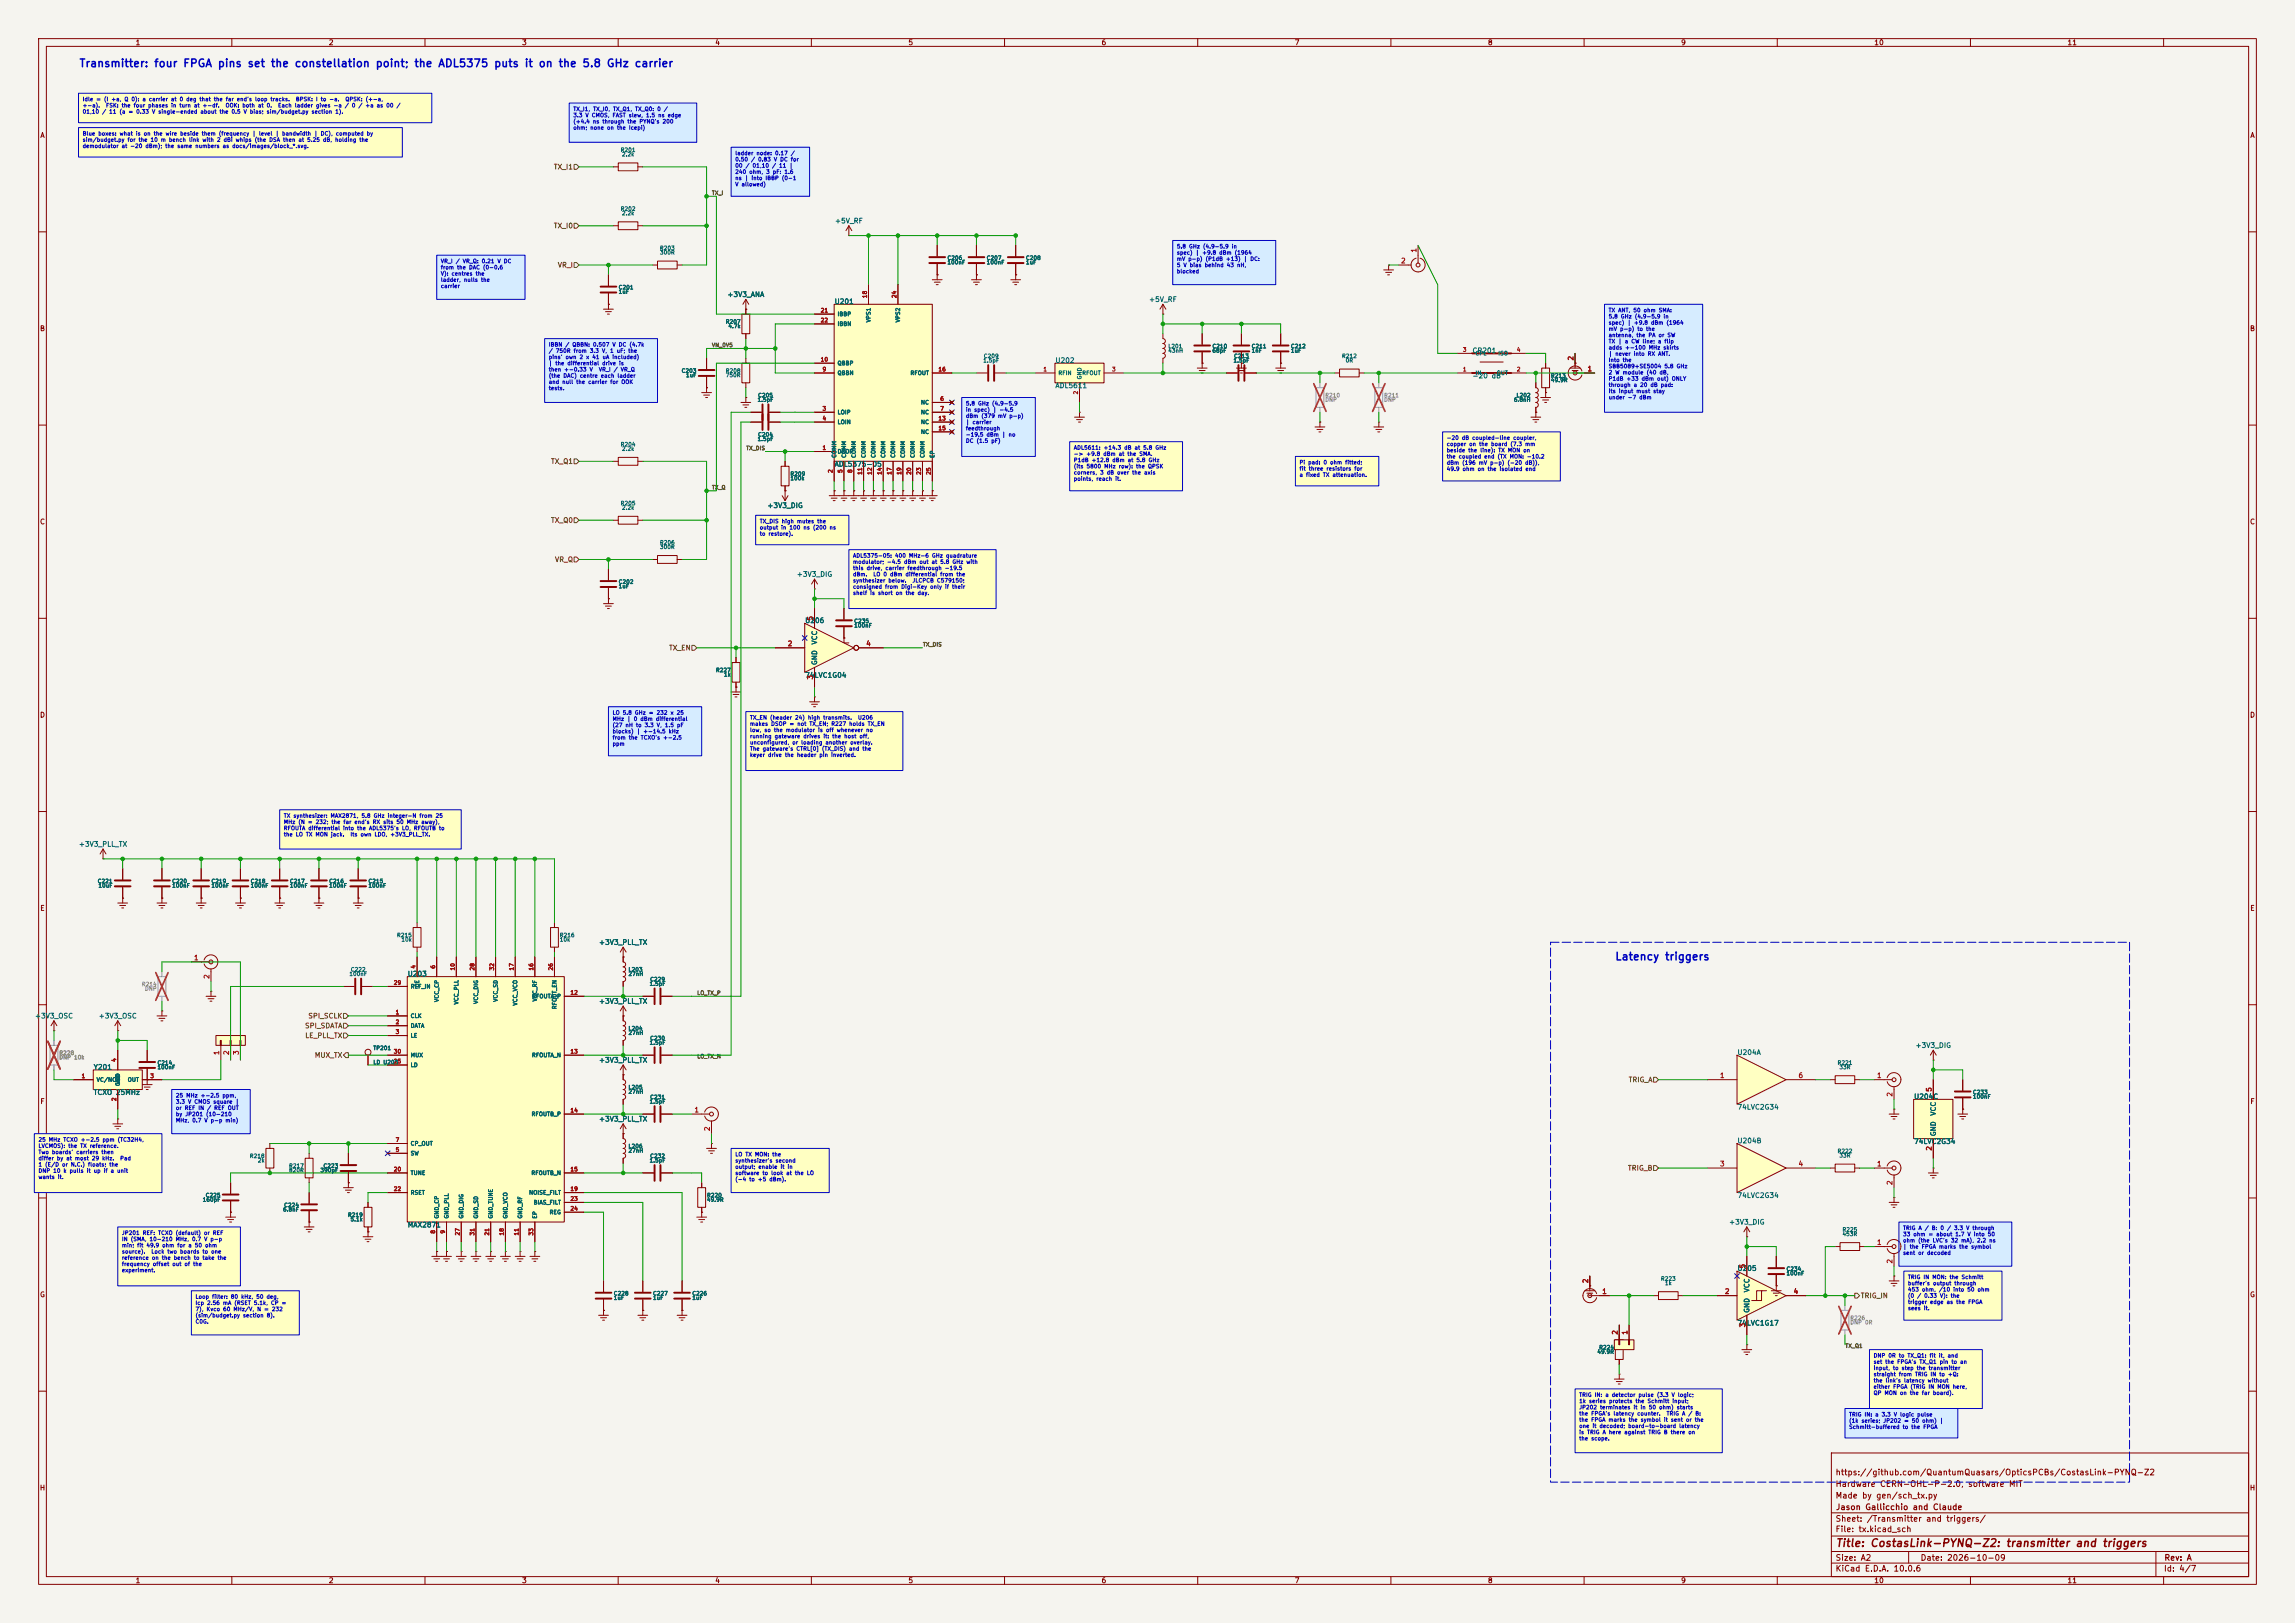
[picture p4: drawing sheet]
<svg xmlns="http://www.w3.org/2000/svg" width="594mm" height="420mm" viewBox="0 0 594 420" stroke-linecap="round" stroke-linejoin="round" font-family="sans-serif">
<defs><g id="words">
<g font-size="2" fill="#0000c2">
<text x="20.4" y="17.9">Transmitter: four FPGA pins set the constellation point; the ADL5375 puts it on the 5.8 GHz carrier</text>
<text x="417.9" y="249">Latency triggers</text>
</g>
<text font-size="2" fill="#840000" x="475" y="400.8">Title: CostasLink-PYNQ-Z2: transmitter and triggers</text>
<g font-size="1.5" fill="#840000">
<text x="475" y="382.1">https://github.com/QuantumQuasars/OpticsPCBs/CostasLink-PYNQ-Z2</text>
<text x="475" y="388.1">Made by gen/sch_tx.py</text>
<text x="475" y="385.1">Hardware CERN-OHL-P-2.0, software MIT</text>
<text x="475" y="394.1">Sheet: /Transmitter and triggers/</text>
<text x="475.1" y="391.1">Jason Gallicchio and Claude</text>
<text x="475" y="396.8">File: tx.kicad_sch</text>
<text x="475" y="407">KiCad E.D.A. 10.0.6</text>
<text x="475" y="404.2">Size: A2</text>
<text x="497" y="404.2">Date: 2026-10-09</text>
<text x="560" y="407">Id: 4/7</text>
<text x="560.1" y="404.2">Rev: A</text>
</g>
<g font-size="1.3" fill="#840000">
<text x="35" y="12">1</text>
<text x="85" y="12">2</text>
<text x="135" y="12">3</text>
<text x="185" y="12">4</text>
<text x="235" y="12">5</text>
<text x="285" y="12">6</text>
<text x="335" y="12">7</text>
<text x="385" y="12">8</text>
<text x="435" y="12">9</text>
<text x="485" y="12">10</text>
<text x="535" y="12">11</text>
<text x="10.3" y="36">A</text>
<text x="582.3" y="36">A</text>
<text x="10.2" y="86">B</text>
<text x="582.2" y="86">B</text>
<text x="10.2" y="136">C</text>
<text x="582.2" y="136">C</text>
<text x="10.2" y="186">D</text>
<text x="582.2" y="186">D</text>
<text x="10.3" y="236">E</text>
<text x="582.3" y="236">E</text>
<text x="10.3" y="286">F</text>
<text x="582.3" y="286">F</text>
<text x="10.2" y="336">G</text>
<text x="582.2" y="336">G</text>
<text x="10.2" y="386">H</text>
<text x="582.2" y="386">H</text>
<text x="35" y="410">1</text>
<text x="85" y="410">2</text>
<text x="135" y="410">3</text>
<text x="185" y="410">4</text>
<text x="235" y="410">5</text>
<text x="285" y="410">6</text>
<text x="335" y="410">7</text>
<text x="385" y="410">8</text>
<text x="435" y="410">9</text>
<text x="485" y="410">10</text>
<text x="535" y="410">11</text>
</g>
<g font-size="1.3" fill="#725600">
<text x="143.2" y="44.1">TX_I1</text>
<text x="143.2" y="59.4">TX_I0</text>
<text x="144.2" y="69.5">VR_I</text>
<text x="142.5" y="120.3">TX_Q1</text>
<text x="142.5" y="135.6">TX_Q0</text>
<text x="143.5" y="145.7">VR_Q</text>
<text x="173" y="168.6">TX_EN</text>
<text x="79.7" y="263.9">SPI_SCLK</text>
<text x="78.8" y="266.4">SPI_SDATA</text>
<text x="78.9" y="268.9">LE_PLL_TX</text>
<text x="81.3" y="274">MUX_TX</text>
<text x="421.4" y="280.4">TRIG_A</text>
<text x="421.2" y="303.2">TRIG_B</text>
<text x="481.5" y="336.2">TRIG_IN</text>
</g>
<g font-size="1.3" fill="#006464">
<text x="216" y="58.1">+5V_RF</text>
<text x="188.1" y="77.2">+3V3_ANA</text>
<text x="215.9" y="79">U201</text>
<text x="297.3" y="78.4">+5V_RF</text>
<text x="273" y="94.2">U202</text>
<text x="381" y="91.7">CP201</text>
<text x="273" y="100.7">ADL5611</text>
<text x="381" y="98.2">-20 dB</text>
<text x="215.9" y="121.1">ADL5375-05</text>
<text x="198.5" y="131.8">+3V3_DIG</text>
<text x="206.1" y="149.6">+3V3_DIG</text>
<text x="208.3" y="161.5">U206</text>
<text x="211.8" y="166.9" transform="rotate(-90 211.8 166.9)">VCC</text>
<text x="211.8" y="172.2" transform="rotate(-90 211.8 172.2)">GND</text>
<text x="208.3" y="175.7">74LVC1G04</text>
<text x="20.3" y="219.4">+3V3_PLL_TX</text>
<text x="154.9" y="244.8">+3V3_PLL_TX</text>
<text x="105.4" y="253">U203</text>
<text x="8.9" y="263.9">+3V3_OSC</text>
<text x="25.4" y="263.9">+3V3_OSC</text>
<text x="154.9" y="260">+3V3_PLL_TX</text>
<text x="154.9" y="275.3">+3V3_PLL_TX</text>
<text x="449.6" y="273.3">U204A</text>
<text x="495.7" y="271.5">+3V3_DIG</text>
<text x="24.1" y="277.1">Y201</text>
<text x="24.1" y="283.6">TCXO 25MHz</text>
<text x="449.6" y="287.4">74LVC2G34</text>
<text x="495.3" y="284.7">U204C</text>
<text x="154.9" y="290.5">+3V3_PLL_TX</text>
<text x="501.3" y="288.8" transform="rotate(-90 501.3 288.8)">VCC</text>
<text x="449.6" y="296.1">U204B</text>
<text x="495.3" y="296.3">74LVC2G34</text>
<text x="501.3" y="294.2" transform="rotate(-90 501.3 294.2)">GND</text>
<text x="449.6" y="310.3">74LVC2G34</text>
<text x="105.4" y="317.9">MAX2871</text>
<text x="447.4" y="317.2">+3V3_DIG</text>
<text x="449.6" y="329.2">U205</text>
<text x="453.1" y="334.6" transform="rotate(-90 453.1 334.6)">VCC</text>
<text x="453.1" y="339.9" transform="rotate(-90 453.1 339.9)">GND</text>
<text x="449.6" y="343.3">74LVC1G17</text>
</g>
<g font-size="1.3" fill="#a90000">
<text x="366.9" y="65.5" transform="rotate(-90 366.9 65.5)">1</text>
<text x="362.5" y="68.4">2</text>
<text x="407.5" y="93.4" transform="rotate(-90 407.5 93.4)">2</text>
<text x="410.7" y="96.4">1</text>
<text x="210.7" y="160.8" transform="rotate(-90 210.7 160.8)">5</text>
<text x="203.7" y="167.5">2</text>
<text x="224.1" y="167.5">4</text>
<text x="210.7" y="176" transform="rotate(-90 210.7 176)">3</text>
<text x="50.1" y="248.8">1</text>
<text x="54.5" y="253.5" transform="rotate(-90 54.5 253.5)">2</text>
<text x="57" y="273.1" transform="rotate(-90 57 273.1)">1</text>
<text x="59.6" y="273.1" transform="rotate(-90 59.6 273.1)">2</text>
<text x="62.1" y="273.1" transform="rotate(-90 62.1 273.1)">3</text>
<text x="445" y="279.3">1</text>
<text x="465.4" y="279.3">6</text>
<text x="485.7" y="279.3">1</text>
<text x="490.1" y="283.9" transform="rotate(-90 490.1 283.9)">2</text>
<text x="500.2" y="282.7" transform="rotate(-90 500.2 282.7)">5</text>
<text x="179.6" y="288.2">1</text>
<text x="184" y="292.8" transform="rotate(-90 184 292.8)">2</text>
<text x="500.2" y="297.9" transform="rotate(-90 500.2 297.9)">2</text>
<text x="445" y="302.1">3</text>
<text x="465.4" y="302.1">4</text>
<text x="485.7" y="302.1">1</text>
<text x="490.1" y="306.8" transform="rotate(-90 490.1 306.8)">2</text>
<text x="485.7" y="322.4">1</text>
<text x="452" y="328.4" transform="rotate(-90 452 328.4)">5</text>
<text x="490.1" y="327.1" transform="rotate(-90 490.1 327.1)">2</text>
<text x="411.3" y="332.2" transform="rotate(-90 411.3 332.2)">2</text>
<text x="414.6" y="335.1">1</text>
<text x="446.3" y="335.1">2</text>
<text x="464.1" y="335.1">4</text>
<text x="419" y="345.5" transform="rotate(-90 419 345.5)">2</text>
<text x="421.5" y="345.5" transform="rotate(-90 421.5 345.5)">1</text>
<text x="452" y="343.6" transform="rotate(-90 452 343.6)">3</text>
</g>
<g font-size="1" fill="#0000c2">
<text x="21.3" y="26.4">Idle = (I +a, Q 0): a carrier at 0 deg that the far end's loop tracks.</text>
<text x="21.3" y="28">+-a).</text>
<text x="21.3" y="29.6">01,10 / 11 (a = 0.33 V single-ended about the 0.5 V bias; sim/budget.py section 1).</text>
<text x="27.3" y="28">FSK: the four phases in turn at +-df.</text>
<text x="58.3" y="28">OOK: both at 0.</text>
<text x="71.8" y="28">Each ladder gives -a / 0 / +a as 00 /</text>
<text x="76.5" y="26.4">BPSK: I to -a.</text>
<text x="89.3" y="26.4">QPSK: (+-a,</text>
<text x="148.3" y="29">TX_I1, TX_I0, TX_Q1, TX_Q0: 0 /</text>
<text x="21.3" y="35.3">Blue boxes: what is on the wire beside them (frequency | level | bandwidth | DC), computed by</text>
<text x="148.3" y="30.6">3.3 V CMOS, FAST slew, 1.5 ns edge</text>
<text x="148.3" y="32.2">(+4.4 ns through the PYNQ's 200</text>
<text x="148.3" y="33.8">ohm; none on the Icepi)</text>
<text x="21.3" y="36.9">sim/budget.py for the 10 m bench link with 2 dBi whips (the DSA then at 5.25 dB, holding the</text>
<text x="21.3" y="38.5">demodulator at -20 dBm); the same numbers as docs/images/block_*.svg.</text>
<text x="190.2" y="40.4">ladder node: 0.17 /</text>
<text x="190.2" y="42">0.50 / 0.83 V DC for</text>
<text x="190.2" y="43.6">00 / 01,10 / 11 |</text>
<text x="190.2" y="45.2">240 ohm, 3 pF: 1.6</text>
<text x="190.2" y="46.8">ns | into IBBP (0-1</text>
<text x="190.2" y="48.4">V allowed)</text>
<text x="304.5" y="64.5">5.8 GHz (4.9-5.9 in</text>
<text x="114" y="68.3">VR_I / VR_Q: 0.21 V DC</text>
<text x="114" y="69.9">from the DAC (0-0.6</text>
<text x="114" y="71.6">V): centres the</text>
<text x="304.5" y="66.1">spec) | +9.8 dBm (1964</text>
<text x="304.5" y="67.7">mV p-p) (P1dB +13) | DC:</text>
<text x="304.5" y="69.4">5 V bias behind 43 nH,</text>
<text x="304.5" y="71">blocked</text>
<text x="114" y="73.2">ladder, nulls the</text>
<text x="114" y="74.8">carrier</text>
<text x="416.2" y="81">TX ANT, 50 ohm SMA:</text>
<text x="416.2" y="82.6">5.8 GHz (4.9-5.9 in</text>
<text x="141.9" y="89.9">IBBN / QBBN: 0.507 V DC (4.7k</text>
<text x="416.2" y="84.3">spec) | +9.8 dBm (1964</text>
<text x="416.2" y="85.9">mV p-p) to the</text>
<text x="416.2" y="87.5">antenna, the PA or SW</text>
<text x="416.2" y="89.1">TX | a CW line; a flip</text>
<text x="141.9" y="91.5">/ 750R from 3.3 V, 1 uF; the</text>
<text x="141.9" y="93.1">pins' own 2 x 41 uA included)</text>
<text x="141.9" y="94.8">| the differential drive is</text>
<text x="416.2" y="90.7">adds +-100 MHz skirts</text>
<text x="416.2" y="92.3">| never into RX ANT.</text>
<text x="416.2" y="93.9">Into the</text>
<text x="416.2" y="95.5">SBB5089+SE5004 5.8 GHz</text>
<text x="141.9" y="96.4">then +-0.33 V</text>
<text x="141.9" y="98">(the DAC) centre each ladder</text>
<text x="141.9" y="99.6">and null the carrier for OOK</text>
<text x="141.9" y="101.2">tests.</text>
<text x="154.9" y="96.4">VR_I / VR_Q</text>
<text x="416.2" y="97.1">2 W module (40 dB,</text>
<text x="416.2" y="98.7">P1dB +33 dBm out) ONLY</text>
<text x="416.2" y="100.4">through a 20 dB pad:</text>
<text x="416.2" y="102">its input must stay</text>
<text x="249.9" y="105.2">5.8 GHz (4.9-5.9</text>
<text x="249.9" y="106.8">in spec) | -4.5</text>
<text x="416.2" y="103.6">under -7 dBm</text>
<text x="249.9" y="108.4">dBm (379 mV p-p)</text>
<text x="249.9" y="110">| carrier</text>
<text x="249.9" y="111.6">feedthrough</text>
<text x="249.9" y="113.2">-19.5 dBm | no</text>
<text x="249.9" y="114.8">DC (1.5 pF)</text>
<text x="277.8" y="116.6">ADL5611: +14.3 dB at 5.8 GHz</text>
<text x="277.8" y="118.2">-&gt; +9.8 dBm at the SMA.</text>
<text x="277.8" y="119.8">P1dB +12.8 dBm at 5.8 GHz</text>
<text x="374.3" y="114.1">-20 dB coupled-line coupler,</text>
<text x="374.3" y="115.7">copper on the board (7.3 mm</text>
<text x="374.3" y="117.3">beside the line): TX MON on</text>
<text x="374.3" y="118.9">the coupled end (TX MON: -10.2</text>
<text x="277.8" y="121.4">(its 5800 MHz row): the QPSK</text>
<text x="277.8" y="123">corners, 3 dB over the axis</text>
<text x="277.8" y="124.6">points, reach it.</text>
<text x="336.2" y="120.4">Pi pad: 0 ohm fitted;</text>
<text x="336.2" y="122">fit three resistors for</text>
<text x="336.2" y="123.6">a fixed TX attenuation.</text>
<text x="374.3" y="120.5">dBm (196 mV p-p) (-20 dB)),</text>
<text x="374.3" y="122.1">49.9 ohm on the isolated end</text>
<text x="196.5" y="135.6">TX_DIS high mutes the</text>
<text x="196.5" y="137.3">output in 100 ns (200 ns</text>
<text x="196.5" y="138.9">to restore).</text>
<text x="220.7" y="144.5">ADL5375-05: 400 MHz-6 GHz quadrature</text>
<text x="220.7" y="146.1">modulator; -4.5 dBm out at 5.8 GHz with</text>
<text x="220.7" y="147.8">this drive, carrier feedthrough -19.5</text>
<text x="220.7" y="149.4">dBm.</text>
<text x="225.9" y="149.4">LO 0 dBm differential from the</text>
<text x="220.7" y="151">synthesizer below.</text>
<text x="220.7" y="152.6">consigned from Digi-Key only if their</text>
<text x="220.7" y="154.2">shelf is short on the day.</text>
<text x="236" y="151">JLCPCB C579150;</text>
<text x="158.4" y="185.2">LO 5.8 GHz = 232 x 25</text>
<text x="158.4" y="186.8">MHz | 0 dBm differential</text>
<text x="158.4" y="188.4">(27 nH to 3.3 V, 1.5 pF</text>
<text x="158.4" y="190">blocks) | +-14.5 kHz</text>
<text x="158.4" y="191.6">from the TCXO's +-2.5</text>
<text x="194" y="186.4">TX_EN (header 24) high transmits.</text>
<text x="194" y="188.1">makes DSOP = not TX_EN; R227 holds TX_EN</text>
<text x="194" y="189.7">low, so the modulator is off whenever no</text>
<text x="194" y="191.3">running gateware drives it: the host off,</text>
<text x="221.9" y="186.4">U206</text>
<text x="158.4" y="193.2">ppm</text>
<text x="194" y="192.9">unconfigured, or loading another overlay.</text>
<text x="194" y="194.5">The gateware's CTRL[0] (TX_DIS) and the</text>
<text x="194" y="196.1">keyer drive the header pin inverted.</text>
<text x="73.3" y="211.8">TX synthesizer: MAX2871, 5.8 GHz integer-N from 25</text>
<text x="73.3" y="213.5">MHz (N = 232; the far end's RX sits 50 MHz away),</text>
<text x="73.3" y="215.1">RFOUTA differential into the ADL5375's LO, RFOUTB to</text>
<text x="73.3" y="216.7">the LO TX MON jack.</text>
<text x="90.6" y="216.7">Its own LDO, +3V3_PLL_TX.</text>
<text x="45.4" y="284.2">25 MHz +-2.5 ppm,</text>
<text x="45.4" y="285.8">3.3 V CMOS square |</text>
<text x="45.4" y="287.5">or REF IN / REF OUT</text>
<text x="45.4" y="289.1">by JP201 (10-210</text>
<text x="45.4" y="290.7">MHz, 0.7 V p-p min)</text>
<text x="9.8" y="295.7">25</text>
<text x="9.8" y="297.3">LVCMOS): the TX reference.</text>
<text x="9.8" y="298.9">Two boards' carriers then</text>
<text x="12.5" y="295.7">MHz TCXO +-2.5 ppm (TC32H4,</text>
<text x="190.2" y="299.5">LO TX MON: the</text>
<text x="9.8" y="300.5">differ by at most 29 kHz.</text>
<text x="9.8" y="302.1">1 (E/D or N.C.) floats; the</text>
<text x="9.8" y="303.7">DNP 10 k pulls it up if a unit</text>
<text x="9.8" y="305.3">wants it.</text>
<text x="31" y="300.5">Pad</text>
<text x="190.2" y="301.1">synthesizer's second</text>
<text x="190.2" y="302.7">output; enable it in</text>
<text x="190.2" y="304.3">software to look at the LO</text>
<text x="190.2" y="305.9">(-4 to +5 dBm).</text>
<text x="31.4" y="319.8">JP201 REF: TCXO (default) or REF</text>
<text x="31.4" y="321.4">IN (SMA, 10-210 MHz, 0.7 V p-p</text>
<text x="31.4" y="323">min; fit 49.9 ohm for a 50 ohm</text>
<text x="492.4" y="318.5">TRIG A / B: 0 / 3.3 V through</text>
<text x="492.4" y="320.1">33 ohm = about 1.7 V into 50</text>
<text x="492.4" y="321.7">ohm (the LVC's 32 mA), 2.2 ns</text>
<text x="492.4" y="323.4">| the FPGA marks the symbol</text>
<text x="31.4" y="324.6">source).</text>
<text x="31.4" y="326.2">reference on the bench to take the</text>
<text x="31.4" y="327.8">frequency offset out of the</text>
<text x="31.4" y="329.5">experiment.</text>
<text x="39.1" y="324.6">Lock two boards to one</text>
<text x="492.4" y="325">sent or decoded</text>
<text x="493.7" y="331.2">TRIG IN MON: the Schmitt</text>
<text x="493.7" y="332.8">buffer's output through</text>
<text x="493.7" y="334.4">453 ohm, /10 into 50 ohm</text>
<text x="50.5" y="336.3">Loop filter: 80 kHz, 50 deg,</text>
<text x="50.5" y="337.9">Icp 2.56 mA (RSET 5.1k, CP =</text>
<text x="50.5" y="339.5">7), Kvco 60 MHz/V, N = 232</text>
<text x="50.5" y="341.1">(sim/budget.py section 8).</text>
<text x="493.7" y="336.1">(0 / 0.33 V): the</text>
<text x="493.7" y="337.7">trigger edge as the FPGA</text>
<text x="493.7" y="339.3">sees it.</text>
<text x="50.5" y="342.7">C0G.</text>
<text x="484.8" y="351.5">DNP 0R to TX_Q1: fit it, and</text>
<text x="484.8" y="353.2">set the FPGA's TX_Q1 pin to an</text>
<text x="484.8" y="354.8">input, to step the transmitter</text>
<text x="484.8" y="356.4">straight from TRIG IN to +Q:</text>
<text x="484.8" y="358">the link's latency without</text>
<text x="484.8" y="359.6">either FPGA (TRIG IN MON here,</text>
<text x="408.6" y="361.7">TRIG IN: a detector pulse (3.3 V logic;</text>
<text x="408.6" y="363.3">1k series protects the Schmitt input;</text>
<text x="408.6" y="364.9">JP202 terminates it in 50 ohm) starts</text>
<text x="484.8" y="361.2">QP MON on the far board).</text>
<text x="408.6" y="366.5">the FPGA's latency counter.</text>
<text x="408.6" y="368.1">the FPGA marks the symbol it sent or the</text>
<text x="408.6" y="369.8">one it decoded; board-to-board latency</text>
<text x="408.6" y="371.4">is TRIG A here against TRIG B there on</text>
<text x="431.2" y="366.5">TRIG A / B:</text>
<text x="478.5" y="366.8">TRIG IN: a 3.3 V logic pulse</text>
<text x="478.5" y="368.4">(1k series; JP202 = 50 ohm) |</text>
<text x="478.5" y="370">Schmitt-buffered to the FPGA</text>
<text x="408.6" y="373">the scope.</text>
</g>
<g font-size="1" fill="#006464">
<text x="160.5" y="39.6">R201</text>
<text x="160.9" y="40.7">2.2k</text>
<text x="160.5" y="54.8">R202</text>
<text x="160.9" y="55.9">2.2k</text>
<text x="170.7" y="65">R203</text>
<text x="170.7" y="66.1">300R</text>
<text x="245.1" y="67.5">C206</text>
<text x="245.1" y="68.6">100nF</text>
<text x="255.3" y="67.5">C207</text>
<text x="255.3" y="68.6">100nF</text>
<text x="265.4" y="67.5">C208</text>
<text x="265.4" y="68.6">1uF</text>
<text x="160" y="75.1">C201</text>
<text x="160" y="76.3">1uF</text>
<text x="216.7" y="82.1">IBBP</text>
<text x="225.6" y="83.5" transform="rotate(-90 225.6 83.5)">VPS1</text>
<text x="233.2" y="83.5" transform="rotate(-90 233.2 83.5)">VPS2</text>
<text x="187.7" y="84">R207</text>
<text x="188.4" y="85.1">4.7k</text>
<text x="216.7" y="84.6">IBBN</text>
<text x="216.7" y="94.8">QBBP</text>
<text x="254.4" y="94">1.5pF</text>
<text x="254.5" y="92.9">C209</text>
<text x="302.2" y="90.4">L201</text>
<text x="302.2" y="91.5">43nH</text>
<text x="313.7" y="90.4">C210</text>
<text x="313.7" y="91.5">68pF</text>
<text x="319.1" y="94">1.5pF</text>
<text x="319.3" y="92.9">C213</text>
<text x="323.8" y="90.4">C211</text>
<text x="323.8" y="91.5">1nF</text>
<text x="334" y="90.4">C212</text>
<text x="334" y="91.5">1uF</text>
<text x="347.2" y="92.9">R212</text>
<text x="348.2" y="94">0R</text>
<text x="381.8" y="92.2">CPL</text>
<text x="387.7" y="92.2">ISO</text>
<text x="176.3" y="96.7">C203</text>
<text x="177.4" y="97.8">1uF</text>
<text x="187.7" y="96.7">R208</text>
<text x="187.7" y="97.8">750R</text>
<text x="216.7" y="97.3">QBBN</text>
<text x="235.5" y="97.3">RFOUT</text>
<text x="273.8" y="97.3">RFIN</text>
<text x="280" y="97.3">RFOUT</text>
<text x="280.2" y="98.3" transform="rotate(-90 280.2 98.3)">GND</text>
<text x="381.8" y="97.3">IN</text>
<text x="387.3" y="97.3">OUT</text>
<text x="401.3" y="98">R213</text>
<text x="401.3" y="99.1">49.9R</text>
<text x="195.9" y="104.2">1.5pF</text>
<text x="196.1" y="103.1">C205</text>
<text x="216.7" y="107.5">LOIP</text>
<text x="238.2" y="104.9">NC</text>
<text x="238.2" y="107.5">NC</text>
<text x="391.7" y="104.2">6.8nH</text>
<text x="392.4" y="103.1">L202</text>
<text x="196.1" y="113.2">C204</text>
<text x="216.7" y="110">LOIN</text>
<text x="238.2" y="110">NC</text>
<text x="238.2" y="112.5">NC</text>
<text x="160.5" y="115.8">R204</text>
<text x="160.9" y="116.9">2.2k</text>
<text x="195.9" y="114.4">1.5pF</text>
<text x="216.7" y="117.6">DSOP</text>
<text x="216.7" y="118.6" transform="rotate(-90 216.7 118.6)">COMM</text>
<text x="219.2" y="118.6" transform="rotate(-90 219.2 118.6)">COMM</text>
<text x="221.8" y="118.6" transform="rotate(-90 221.8 118.6)">COMM</text>
<text x="224.3" y="118.6" transform="rotate(-90 224.3 118.6)">COMM</text>
<text x="226.8" y="118.6" transform="rotate(-90 226.8 118.6)">COMM</text>
<text x="229.4" y="118.6" transform="rotate(-90 229.4 118.6)">COMM</text>
<text x="231.9" y="118.6" transform="rotate(-90 231.9 118.6)">COMM</text>
<text x="234.5" y="118.6" transform="rotate(-90 234.5 118.6)">COMM</text>
<text x="237" y="118.6" transform="rotate(-90 237 118.6)">COMM</text>
<text x="239.5" y="118.6" transform="rotate(-90 239.5 118.6)">COMM</text>
<text x="242.1" y="118.6" transform="rotate(-90 242.1 118.6)">EP</text>
<text x="204.5" y="123.4">R209</text>
<text x="204.5" y="124.5">100k</text>
<text x="160.5" y="131">R205</text>
<text x="160.9" y="132.1">2.2k</text>
<text x="170.7" y="141.2">R206</text>
<text x="170.7" y="142.3">300R</text>
<text x="160" y="151.3">C202</text>
<text x="160" y="152.5">1uF</text>
<text x="221" y="161.5">C235</text>
<text x="221" y="162.6">100nF</text>
<text x="185.2" y="174.2">R227</text>
<text x="187.3" y="175.3">1k</text>
<text x="25.2" y="228.8">C221</text>
<text x="25.4" y="229.9">10uF</text>
<text x="44.4" y="228.8">C220</text>
<text x="44.4" y="229.9">100nF</text>
<text x="54.6" y="228.8">C219</text>
<text x="54.6" y="229.9">100nF</text>
<text x="64.8" y="228.8">C218</text>
<text x="64.8" y="229.9">100nF</text>
<text x="74.9" y="228.8">C217</text>
<text x="74.9" y="229.9">100nF</text>
<text x="85.1" y="228.8">C216</text>
<text x="85.1" y="229.9">100nF</text>
<text x="95.2" y="228.8">C215</text>
<text x="95.2" y="229.9">100nF</text>
<text x="102.6" y="242.8">R215</text>
<text x="103.8" y="243.9">10k</text>
<text x="144.8" y="242.8">R216</text>
<text x="144.8" y="243.9">10k</text>
<text x="90.7" y="251.6">C222</text>
<text x="162.5" y="251.6">L203</text>
<text x="90.3" y="252.8">100nF</text>
<text x="106.2" y="256">REF_IN</text>
<text x="108.7" y="255.6" transform="rotate(-90 108.7 255.6)">CE</text>
<text x="162.5" y="252.8">27nH</text>
<text x="168" y="255.3">1.5pF</text>
<text x="168.2" y="254.2">C229</text>
<text x="106.2" y="263.7">CLK</text>
<text x="113.8" y="259.4" transform="rotate(-90 113.8 259.4)">VCC_CP</text>
<text x="118.9" y="260.1" transform="rotate(-90 118.9 260.1)">VCC_PLL</text>
<text x="124" y="259.9" transform="rotate(-90 124 259.9)">VCC_DIG</text>
<text x="129" y="259.4" transform="rotate(-90 129 259.4)">VCC_SD</text>
<text x="134.1" y="260.3" transform="rotate(-90 134.1 260.3)">VCC_VCO</text>
<text x="137.6" y="258.6">RFOUTA_P</text>
<text x="139.2" y="259.3" transform="rotate(-90 139.2 259.3)">VCC_RF</text>
<text x="144.3" y="261.3" transform="rotate(-90 144.3 261.3)">RFOUT_EN</text>
<text x="106.2" y="266.2">DATA</text>
<text x="106.2" y="268.7">LE</text>
<text x="162.5" y="266.9">L204</text>
<text x="162.5" y="268">27nH</text>
<text x="168.2" y="269.4">C230</text>
<text x="40.6" y="275.8">C214</text>
<text x="96.5" y="272">TP201</text>
<text x="96.5" y="275.6">LD U203</text>
<text x="106.2" y="273.8">MUX</text>
<text x="137.6" y="273.8">RFOUTA_N</text>
<text x="168" y="270.6">1.5pF</text>
<text x="475.5" y="275.8">R221</text>
<text x="24.9" y="280.2">VC/NC</text>
<text x="31.3" y="281.2" transform="rotate(-90 31.3 281.2)">GND</text>
<text x="31.3" y="280.7" transform="rotate(-90 31.3 280.7)">VDD</text>
<text x="33" y="280.2">OUT</text>
<text x="40.6" y="276.9">100nF</text>
<text x="106.2" y="276.4">LD</text>
<text x="476" y="276.9">33R</text>
<text x="162.5" y="282.1">L205</text>
<text x="162.5" y="283.3">27nH</text>
<text x="168" y="285.8">1.5pF</text>
<text x="168.2" y="284.7">C231</text>
<text x="510.5" y="283.4">C233</text>
<text x="510.5" y="284.5">100nF</text>
<text x="137.5" y="289.1">RFOUTB_P</text>
<text x="64.5" y="299.9">R218</text>
<text x="106.2" y="299.2">SW</text>
<text x="106.2" y="296.7">CP_OUT</text>
<text x="162.5" y="297.4">L206</text>
<text x="162.5" y="298.5">27nH</text>
<text x="168.2" y="299.9">C232</text>
<text x="475.5" y="298.6">R222</text>
<text x="476" y="299.8">33R</text>
<text x="66.6" y="301">2k</text>
<text x="74.7" y="302.4">R217</text>
<text x="74.7" y="303.6">820R</text>
<text x="82.8" y="303.6">390pF</text>
<text x="83.6" y="302.4">C223</text>
<text x="106.2" y="304.3">TUNE</text>
<text x="137.4" y="304.3">RFOUTB_N</text>
<text x="168" y="301">1.5pF</text>
<text x="52.3" y="311.2">160pF</text>
<text x="53.1" y="310.1">C225</text>
<text x="106.2" y="309.4">RSET</text>
<text x="136.8" y="309.4">NOISE_FILT</text>
<text x="138" y="311.9">BIAS_FILT</text>
<text x="182.9" y="310.1">R220</text>
<text x="182.9" y="311.2">49.9R</text>
<text x="73.1" y="313.7">6.8nF</text>
<text x="73.4" y="312.6">C224</text>
<text x="89.9" y="315.1">R219</text>
<text x="90.6" y="316.3">5.1k</text>
<text x="113.8" y="315.5" transform="rotate(-90 113.8 315.5)">GND_CP</text>
<text x="116.3" y="315.5" transform="rotate(-90 116.3 315.5)">GND_PLL</text>
<text x="120.2" y="315.5" transform="rotate(-90 120.2 315.5)">GND_DIG</text>
<text x="124" y="315.5" transform="rotate(-90 124 315.5)">GND_SD</text>
<text x="127.8" y="315.5" transform="rotate(-90 127.8 315.5)">GND_TUNE</text>
<text x="131.6" y="315.5" transform="rotate(-90 131.6 315.5)">GND_VCO</text>
<text x="135.4" y="315.5" transform="rotate(-90 135.4 315.5)">GND_RF</text>
<text x="139.2" y="315.5" transform="rotate(-90 139.2 315.5)">EP</text>
<text x="142.1" y="314.5">REG</text>
<text x="476.8" y="319">R225</text>
<text x="476.8" y="320.1">453R</text>
<text x="462.3" y="329.1">C234</text>
<text x="158.7" y="335.5">C228</text>
<text x="168.9" y="335.5">C227</text>
<text x="179.1" y="335.5">C226</text>
<text x="429.8" y="331.7">R223</text>
<text x="430.8" y="332.8">1k</text>
<text x="462.3" y="330.3">100nF</text>
<text x="158.7" y="336.6">1uF</text>
<text x="168.9" y="336.6">1uF</text>
<text x="179.1" y="336.6">1uF</text>
<text x="413.3" y="350.6">49.9R</text>
<text x="413.8" y="349.4">R224</text>
</g>
<g font-size="1" fill="#0f0f0f">
<text x="184.2" y="50.7">TX_I</text>
<text x="184.2" y="90.1">VN_0V5</text>
<text x="193" y="116.7">TX_DIS</text>
<text x="184.2" y="126.9">TX_Q</text>
<text x="238.8" y="167.5">TX_DIS</text>
<text x="180.3" y="257.7">LO_TX_P</text>
<text x="180.3" y="274.1">LO_TX_N</text>
<text x="477.5" y="349">TX_Q1</text>
</g>
<g font-size="1" fill="#a90000">
<text x="224.6" y="77.3" transform="rotate(-90 224.6 77.3)">18</text>
<text x="232.2" y="77.3" transform="rotate(-90 232.2 77.3)">24</text>
<text x="212.3" y="81.1">21</text>
<text x="212.3" y="83.6">22</text>
<text x="212.3" y="93.8">10</text>
<text x="378.5" y="91.3">3</text>
<text x="392.5" y="91.3">4</text>
<text x="212.8" y="96.3">9</text>
<text x="242.8" y="96.3">16</text>
<text x="269.9" y="96.3">1</text>
<text x="287.7" y="96.3">3</text>
<text x="378.5" y="96.3">1</text>
<text x="392.5" y="96.3">2</text>
<text x="212.8" y="106.5">3</text>
<text x="243.3" y="104">6</text>
<text x="243.3" y="106.5">7</text>
<text x="279.2" y="102.2" transform="rotate(-90 279.2 102.2)">2</text>
<text x="212.8" y="109">4</text>
<text x="242.8" y="109">13</text>
<text x="242.8" y="111.6">15</text>
<text x="212.8" y="116.7">1</text>
<text x="215.7" y="122.5" transform="rotate(-90 215.7 122.5)">2</text>
<text x="218.3" y="122.5" transform="rotate(-90 218.3 122.5)">5</text>
<text x="220.8" y="122.5" transform="rotate(-90 220.8 122.5)">8</text>
<text x="223.3" y="123" transform="rotate(-90 223.3 123)">11</text>
<text x="225.9" y="123" transform="rotate(-90 225.9 123)">12</text>
<text x="228.4" y="123" transform="rotate(-90 228.4 123)">14</text>
<text x="231" y="123" transform="rotate(-90 231 123)">17</text>
<text x="233.5" y="123" transform="rotate(-90 233.5 123)">19</text>
<text x="236" y="123" transform="rotate(-90 236 123)">20</text>
<text x="238.6" y="123" transform="rotate(-90 238.6 123)">23</text>
<text x="241.1" y="123" transform="rotate(-90 241.1 123)">25</text>
<text x="107.8" y="250.8" transform="rotate(-90 107.8 250.8)">4</text>
<text x="112.8" y="250.8" transform="rotate(-90 112.8 250.8)">6</text>
<text x="117.9" y="251.3" transform="rotate(-90 117.9 251.3)">10</text>
<text x="123" y="251.3" transform="rotate(-90 123 251.3)">28</text>
<text x="128.1" y="251.3" transform="rotate(-90 128.1 251.3)">32</text>
<text x="133.2" y="251.3" transform="rotate(-90 133.2 251.3)">17</text>
<text x="138.2" y="251.3" transform="rotate(-90 138.2 251.3)">16</text>
<text x="143.3" y="251.3" transform="rotate(-90 143.3 251.3)">26</text>
<text x="101.8" y="255.1">29</text>
<text x="147.5" y="257.6">12</text>
<text x="102.3" y="262.7">1</text>
<text x="102.3" y="265.3">2</text>
<text x="102.3" y="267.8">3</text>
<text x="30.3" y="274.9" transform="rotate(-90 30.3 274.9)">4</text>
<text x="101.8" y="275.4">25</text>
<text x="101.8" y="272.9">30</text>
<text x="147.5" y="272.9">13</text>
<text x="21" y="279.2">1</text>
<text x="38.8" y="279.2">3</text>
<text x="30.3" y="285.1" transform="rotate(-90 30.3 285.1)">2</text>
<text x="147.5" y="288.1">14</text>
<text x="102.3" y="298.3">5</text>
<text x="102.3" y="295.7">7</text>
<text x="101.8" y="303.4">20</text>
<text x="147.5" y="303.4">15</text>
<text x="101.8" y="308.4">22</text>
<text x="147.5" y="308.4">19</text>
<text x="147.5" y="311">23</text>
<text x="147.5" y="313.5">24</text>
<text x="112.8" y="319.4" transform="rotate(-90 112.8 319.4)">8</text>
<text x="115.4" y="319.4" transform="rotate(-90 115.4 319.4)">9</text>
<text x="119.2" y="319.8" transform="rotate(-90 119.2 319.8)">27</text>
<text x="123" y="319.8" transform="rotate(-90 123 319.8)">31</text>
<text x="126.8" y="319.8" transform="rotate(-90 126.8 319.8)">21</text>
<text x="130.6" y="319.8" transform="rotate(-90 130.6 319.8)">18</text>
<text x="134.4" y="319.8" transform="rotate(-90 134.4 319.8)">11</text>
<text x="138.2" y="319.8" transform="rotate(-90 138.2 319.8)">33</text>
</g>
<g font-size="1" fill="#939391">
<text x="342.9" y="103.1">R210</text>
<text x="342.9" y="104.2">DNP</text>
<text x="358.1" y="103.1">R211</text>
<text x="358.1" y="104.2">DNP</text>
<text x="36.6" y="255.5">R214</text>
<text x="37.4" y="256.6">DNP</text>
<text x="15.2" y="273.2">R228</text>
<text x="15.2" y="274.4">DNP 10k</text>
<text x="478.8" y="341.8">R226</text>
<text x="478.8" y="343">DNP 0R</text>
</g>
</g></defs>
<path d="M0 0h594v420h-594z" fill="#f5f4ef" stroke="#f5f4ef" stroke-width=".26"/>
<g fill="none" stroke="#840000" stroke-width=".26">
<path d="M10 10h574v400h-574zM12 12h570v396h-570zM60 10v2M110 10v2M160 10v2M210 10v2M260 10v2M310 10v2M360 10v2M410 10v2M460 10v2M510 10v2"/>
<path d="M560 10v2M10 60h2M582 60h2M10 110h2M582 110h2M10 160h2M582 160h2M10 210h2M582 210h2M10 260h2M582 260h2M10 310h2"/>
<path d="M582 310h2M10 360h2M474 376h108v32h-108zM582 360h2M474 397.5h108M474 391.5h108M60 408v2M110 408v2M160 408v2M210 408v2M260 408v2M310 408v2"/>
<path d="M360 408v2M410 408v2M460 408v2M474 404.5h108M474 401.5h108M494 401.5v3M510 408v2M558 401.5v6.5M560 408v2"/>
</g>
<g fill="#ffffc2">
<path d="M195.6 133.4h24.1v7.6h-24.1z"/>
<path d="M219.7 142.2h38.1v15.3h-38.1z"/>
</g>
<g fill="#d6ecff">
<path d="M415.3 78.7h25.4v28h-25.4z"/>
<path d="M113 66h22.9v11.5h-22.9z"/>
</g>
<g fill="#ffffc2">
<path d="M193 184.2h40.7v15.2h-40.7z"/>
<path d="M407.7 359.4h38.1v16.5h-38.1z"/>
</g>
<g fill="#d6ecff">
<path d="M189.2 38.1h20.3v12.7h-20.3z"/>
<path d="M147.3 26.7h33v10.1h-33z"/>
</g>
<g fill="#ffffc2">
<path d="M30.5 317.5h31.7v15.2h-31.7z"/>
<path d="M335.3 118.1h21.6v7.6h-21.6z"/>
</g>
<g fill="#d6ecff">
<path d="M44.4 281.9h20.4v11.5h-20.4z"/>
<path d="M157.5 182.9h24.1v12.7h-24.1z"/>
</g>
<path d="M276.9 114.3h29.2v12.7h-29.2z" fill="#ffffc2"/>
<g fill="#d6ecff">
<path d="M303.5 62.2h26.7v11.5h-26.7z"/>
<path d="M491.5 316.2h29.2v11.5h-29.2z"/>
</g>
<g fill="#ffffc2">
<path d="M492.8 328.9h25.4v12.7h-25.4z"/>
<path d="M483.9 349.3h29.2v15.2h-29.2z"/>
</g>
<path d="M477.5 364.5h29.2v7.6h-29.2z" fill="#d6ecff"/>
<path d="M189.2 297.2h25.4v11.4h-25.4z" fill="#ffffc2"/>
<path d="M248.9 102.9h19.1v15.2h-19.1z" fill="#d6ecff"/>
<path d="M72.4 209.6h47v10.1h-47z" fill="#ffffc2"/>
<path d="M141 87.6h29.2v16.5h-29.2z" fill="#d6ecff"/>
<g fill="#ffffc2">
<path d="M49.5 334h28v11.4h-28z"/>
<path d="M20.3 33h83.8v7.6h-83.8z"/>
<path d="M20.3 24.1h91.5v7.7h-91.5z"/>
<path d="M8.9 293.4h33v15.2h-33z"/>
<path d="M373.4 111.8h30.5v12.7h-30.5z"/>
</g>
<g fill="none" stroke="#840000" stroke-width=".26">
<path d="M261.6 72.4h2.6M262.1 73h1.6M262.6 73.7h.5M262.9 71.1h.1M262.9 71.1v1.3M202.4 128.3l.8 1.2M203.2 127h.1M203.2 127v2.5M204 128.3l-.8 1.2M214.6 128.3h12.7M215.1 128.9h1.6M215.6 129.5h.6"/>
<path d="M215.9 127h.1M215.9 127v1.3M217.7 128.9h1.5M218.2 129.5h.5M218.4 127h.1M218.4 127v1.3M220.2 128.9h1.5M220.7 129.5h.5M221 127h.1M221 127v1.3M222.8 128.9h1.5M223.3 129.5h.5"/>
<path d="M223.5 127h.1M223.5 127v1.3M225.3 128.9h1.5M225.8 129.5h.5M226.1 127h.1M226.1 127v1.3M210.8 152.4h.1M210.8 149.9l-.7 1.2M210.8 149.9l.8 1.2M210.8 149.9v2.5M218.4 157.5v2.8M217.2 166.4h2.5"/>
<path d="M217.7 167h1.5M218.2 167.6h.5M218.4 165.1h.1M218.4 162.3v4.1M14 266.7h.1M14 264.2l-.8 1.2M14 264.2l.7 1.2M14 264.2v2.5M30.5 266.7h.1M30.5 264.2l-.8 1.2M30.5 264.2l.7 1.2M30.5 264.2v2.5"/>
<path d="M38.1 271.8v2.8M38.1 276.6v2.8M40.6 262.9h2.6M41.1 263.5h1.6M41.7 264.2h.5M41.9 261.6h.1M41.9 261.6v1.3M161.3 293.4h.1M161.3 290.8l-.8 1.3M161.3 290.8l.8 1.3M161.3 290.8v2.6"/>
</g>
<path d="M40.9 252.7h2v5.1h-2zM41.9 251.5v1.2M41.9 257.8v1.3M13 270.5h2v5.1h-2zM14 269.2v1.3M14 275.6v1.3" fill="none" stroke="#9c9b98" stroke-width=".26"/>
<path d="M40.3 251.7l3.2 7.2M43.5 251.7l-3.2 7.2M12.4 269.5l3.2 7.1M15.6 269.5l-3.2 7.1" fill="none" stroke="#e12e31" stroke-width=".46"/>
<path d="M216.4 160.5h4.1M216.4 162.1h4.1M36.1 274.8h4M36.1 276.4h4" fill="none" stroke="#840000" stroke-width=".51"/>
<path d="M24.1 276.9h12.7v5h-12.7z" fill="#ffffc2"/>
<g fill="none" stroke="#840000" stroke-width=".26">
<path d="M262.9 63.5v2.8M262.9 68.3v2.8M252.7 96.5h2.8M257.6 96.5h2.7M301 86.4v1.2l.4 .2 .2 .5-.2 .4-.4 .2 .5 .3 .1 .5-.6 .5M301 90.2l.4 .2 .2 .4-.2 .4-.4 .2 .4 .2 .2 .5-.2 .4-.4 .2v1.3M311.1 86.4v2.8M311.1 91.2v2.8M19 279.4h5.1M24.1 276.9h12.7v5h-12.7zM30.5 271.8v5.1M36.8 279.4h5.1"/>
<path d="M38.1 279.4h.1M38.1 279.4v1.3M29.2 290.8h2.5M29.7 291.5h1.5M30.2 292.1h.5M30.5 289.6h.1M30.5 281.9v5.1M30.5 289.6v1.2M36.8 280.7h2.6M37.3 281.3h1.6M37.8 281.9h.6"/>
</g>
<path d="M260.9 66.5h4M260.9 68.1h4M255.8 94.5v4.1M257.3 94.5v4.1M309.1 89.4h4.1M309.1 90.9h4.1" fill="none" stroke="#840000" stroke-width=".51"/>
<path d="M273 94h12.7v5.1h-12.7z" fill="#ffffc2"/>
<g fill="none" stroke="#840000" stroke-width=".26">
<path d="M268 96.5h5M273 94h12.7v5.1h-12.7zM279.4 99.1v5M285.7 96.5h5.1M309.9 95.3h2.5M310.4 95.9h1.5M310.9 96.5h.5M311.1 94h.1M311.1 94v1.3M321.3 86.4v2.8M321.3 91.2v2.8M330.2 95.3h2.5"/>
<path d="M330.7 95.9h1.5M331.2 96.5h.5M331.5 94h.1M331.5 94v1.3M278.1 108h2.6M278.6 108.6h1.6M279.1 109.2h.6M279.4 106.7h.1M279.4 106.7v1.3M227.3 128.3h15.3M227.8 128.9h1.6M228.3 129.5h.6"/>
<path d="M228.6 127h.1M228.6 127v1.3M230.4 128.9h1.5M230.9 129.5h.5M231.1 127h.1M231.1 127v1.3M232.9 128.9h1.5M233.4 129.5h.5M233.7 127h.1M233.7 127v1.3M235.5 128.9h1.5M236 129.5h.5"/>
<path d="M236.2 127h.1M236.2 127v1.3M238 128.9h1.5M238.5 129.5h.5M238.8 127h.1M238.8 127v1.3M240.5 128.9h1.6M241 129.5h.6M241.3 127h.1M241.3 127v1.3M156.2 156.2h2.5M156.7 156.8h1.5"/>
<path d="M157.2 157.5h.5M157.5 154.9h.1M157.5 147.3v2.8M157.5 152.1v4.1M209.5 181.6h2.6M210.1 182.2h1.5M210.6 182.9h.5M210.8 180.3h.1M210.8 180.3v1.3M161.3 245.1v3.8l.4 .2 .2 .5-.2 .4-.4 .2 .4 .1 .2 .4-.1 .5-.5 .3 .4 .1 .2 .3-.1 .6-.5 .2 .5 .3 .1 .5-.2 .4-.4 .1M161.3 247.7h.1M161.3 254v1.3"/>
<path d="M161.3 245.1l-.8 1.3M161.3 245.1l.8 1.3M95.2 273.1v2.5M161.3 260.4v3.8l.4 .1 .2 .5-.2 .5-.4 .1 .4 .2 .2 .5-.2 .4-.4 .2 .4 .2 .2 .4-.2 .5-.4 .2 .4 .2 .2 .4-.2 .5-.4 .1v1.3M161.3 262.9h.1M161.3 275.6v3.8l.4 .2 .2 .4-.2 .5-.4 .2 .4 .1 .2 .4-.1 .5-.5 .2 .4 .2 .2 .3-.1 .5-.5 .3 .5 .2 .1 .6-.2 .3-.4 .2M161.3 278.1h.1M161.3 260.4l-.8 1.2M161.3 260.4l.8 1.2M161.3 275.6l-.8 1.3M161.3 275.6l.8 1.3M166.4 273.1h2.8"/>
<path d="M171.2 273.1h2.8M161.3 284.5v1.3M179.1 288.3h4.5M182.4 287.8a1.82 1.82 0 0 1 2-1.3 1.82 1.82 0 0 1 1.5 1.8M182.9 297.2h2.5M183.4 297.8h1.5M183.9 298.5h.5M184.1 295.9h.1M184.1 290.1v3.3M184.1 295.9v1.3M185.9 288.3a1.81 1.81 0 0 1-1.5 1.8 1.81 1.81 0 0 1-2-1.3M95.2 318.8h.1"/>
<path d="M95.2 318.8v1.2M166.4 303.5h2.8M171.2 303.5h2.8M180.6 307.3h2v5.1h-2zM181.6 306.1v1.2M181.6 312.4v1.3M94 320h2.5M94.5 320.7h1.5M95 321.3h.5M111.8 325.1h2.5M112.3 325.8h1.5M112.8 326.4h.5"/>
<path d="M113 323.9h.1M113 323.9v1.2"/>
<circle cx="95.2" cy="272.3" r=".76"/>
<circle cx="184.2" cy="288.3" r=".51"/>
</g>
<path d="M319.3 89.4h4M319.3 90.9h4M155.4 150.4h4.1M155.4 151.9h4.1M169.4 271v4.1M170.9 271v4.1M169.4 301.5v4.1M170.9 301.5v4.1" fill="none" stroke="#840000" stroke-width=".51"/>
<path d="M208.3 161.3l12.7 6.3-12.7 6.4z" fill="#ffffc2"/>
<g fill="none" stroke="#840000" stroke-width=".26">
<path d="M210.8 157.5v5.1M200.7 167.6h7.6M208.3 161.3l12.7 6.3-12.7 6.4zM210.8 172.7v5.1M222.2 167.6h6.4M166.4 257.8h2.8M171.2 257.8h2.8M161.3 293.4v1.2l.4 .2 .2 .5-.2 .4-.4 .2 .4 .1 .2 .4-.1 .5-.5 .3 .5 .2 .1 .5-.2 .4-.4 .2M161.3 298.5l.4 .1 .2 .5-.2 .4-.4 .2v1.3M166.4 288.3h2.8M171.2 288.3h2.8M499.1 303.5h2.5"/>
<path d="M499.6 304.2h1.5M500.1 304.8h.5M500.4 302.3h.1M500.4 302.3v1.2M411.5 330.2v3.3M412 335.3h4.6M413.2 334.8a1.81 1.81 0 0 0-2.8-1 1.81 1.81 0 0 0 .1 3 1.81 1.81 0 0 0 2.8-1"/>
<circle cx="221.6" cy="167.6" r=".63"/>
<circle cx="411.5" cy="335.3" r=".51"/>
</g>
<path d="M169.4 255.8v4M170.9 255.8v4M169.4 286.3v4M170.9 286.3v4" fill="none" stroke="#840000" stroke-width=".51"/>
<path d="M495.3 284.5h10.2v10.1h-10.2z" fill="#ffffc2"/>
<g fill="none" stroke="#840000" stroke-width=".26">
<path d="M377.2 96.5h3.8M377.2 91.4h3.8M383.1 93.7h6M391.2 96.5h3.8M391.2 91.4h3.8M397.5 99.1v1.2l.5 .2 .2 .5-.2 .4-.5 .2 .6 .4-.1 .6-.5 .3 .5 .2 .1 .5-.2 .4-.4 .2M355.6 110.5h2.5M356.1 111.1h1.5M356.6 111.8h.5M356.9 109.2h.1M356.9 109.2v1.3M396.2 108h2.6"/>
<path d="M396.7 108.6h1.6M397.3 109.2h.5M397.5 104.1l.5 .2 .2 .5-.2 .4-.5 .2v2.6M397.5 106.7h.1M398.8 102.9h2.5M399.3 103.5h1.5M399.8 104.1h.5M400 101.6h.1M400 101.6v1.3M500.4 279.4v5.1M508 279.4v2.8M495.3 284.5h10.2v10.1h-10.2z"/>
<path d="M500.4 294.6v5.1M506.7 288.3h2.6M507.2 288.9h1.6M507.7 289.6h.6M508 287h.1M508 284.2v4.1M410.2 334h2.5M410.7 334.6h1.5M411.2 335.3h.5M411.5 332.7h.1M411.5 332.7v1.3M418.1 346.7h2v5.1h-2z"/>
<path d="M419.1 345.4v1.3M419.1 351.8v1.3"/>
</g>
<path d="M506 282.4h4M506 284h4" fill="none" stroke="#840000" stroke-width=".51"/>
<path d="M356.9 99.1v1.2M355.9 100.3h2v5.1h-2zM356.9 105.4v1.3" fill="none" stroke="#9c9b98" stroke-width=".26"/>
<path d="M355.3 99.3l3.2 7.2M358.5 99.3l-3.2 7.2" fill="none" stroke="#e12e31" stroke-width=".46"/>
<path d="M381 91.4h10.2M381 96.5h10.2" fill="none" stroke="#840000" stroke-width=".5"/>
<path d="M417.8 346.7h5.1v2.6h-5.1z" fill="#ffffc2"/>
<g fill="none" stroke="#840000" stroke-width=".26">
<path d="M358.1 69.9h2.6M358.6 70.5h1.6M359.2 71.1h.5M359.4 68.6h.1M359.4 68.6v1.3M361.9 68.6h3.4M366.5 66.8a1.81 1.81 0 0 0-1.3 2 1.81 1.81 0 0 0 1.8 1.6M367 63.5v4.6M367.5 66.8a1.82 1.82 0 0 1 1.3 2 1.82 1.82 0 0 1-1.8 1.6M399 95.3h2.1v5h-2.1zM400 94v1.3M406.4 95.3h2.5"/>
<path d="M406.9 95.9h1.5M407.4 96.5h.5M407.7 94h.1M407.7 94v1.3M400 100.3v1.3M473.7 279.4h1.3M475 278.4h5.1v2h-5.1zM480.1 279.4h1.2M500.4 274.3h.1M500.4 271.8l-.8 1.3M500.4 271.8l.7 1.3M500.4 271.8v2.5"/>
<path d="M488.9 288.3h2.6M489.5 288.9h1.5M490 289.6h.5M490.2 287h.1M490.2 287v1.3M417.8 346.7h5.1v2.6h-5.1zM417.8 356.9h2.6M418.3 357.5h1.6M418.8 358.1h.6M419 346.7h.2v1.3h-.2zM419.1 355.6h.1M419.1 342.9v3.8"/>
<path d="M419.1 355.6v1.3M421.5 346.7h.3v1.3h-.3zM421.6 342.9v3.8"/>
<circle cx="367" cy="68.6" r=".51"/>
</g>
<path d="M449.6 273.1l12.7 6.3-12.7 6.4z" fill="#ffffc2"/>
<g fill="none" stroke="#840000" stroke-width=".26">
<path d="M407.7 91.4v3.3M408.2 96.5h4.5M409.4 96a1.81 1.81 0 0 0-2.8-.9 1.81 1.81 0 0 0 .1 2.9 1.81 1.81 0 0 0 2.7-1M442 279.4h7.6M449.6 273.1l12.7 6.3-12.7 6.4zM462.3 279.4h7.6M452.1 317.5l-.7 1.3M452.1 317.5l.8 1.3M452.1 317.5v2.5M452.1 320h.1"/>
<circle cx="407.7" cy="96.5" r=".51"/>
</g>
<path d="M449.6 295.9l12.7 6.4-12.7 6.3z" fill="#ffffc2"/>
<path d="M449.6 295.9l12.7 6.4-12.7 6.3zM442 302.3h7.6M462.3 302.3h7.6" fill="none" stroke="#840000" stroke-width=".26"/>
<g fill="#ffffc2">
<path d="M449.6 328.9l12.7 6.4-12.7 6.3z"/>
<path d="M454.7 334v2.6h-1.3l2.5-2.6z"/>
<path d="M455.9 334h1.3l-2.5 2.6h1.2z"/>
</g>
<g fill="none" stroke="#840000" stroke-width=".26">
<path d="M219.7 58.4l-.8 1.3M219.7 58.4l.8 1.3M219.7 58.4v2.6M219.7 61h.1M241.3 72.4h2.5M241.8 73h1.5M242.3 73.7h.5M242.6 71.1h.1M242.6 63.5v2.8M242.6 68.3v4.1M317.5 96.5h2.8M320 95.3h2.6"/>
<path d="M320.5 95.9h1.6M321.1 96.5h.5M321.3 94h.1M321.3 94v1.3M322.3 96.5h2.8M331.5 86.4v2.8M331.5 91.2v2.8M345.4 96.5h1.3M346.7 95.5h5.1v2h-5.1zM351.8 96.5h1.3M340.4 110.5h2.5M340.9 111.1h1.5"/>
<path d="M341.4 111.8h.5M341.6 109.2h.1M341.6 109.2v1.3M428 335.3h1.3M429.3 334.3h5v2h-5zM434.3 335.3h1.3M444.5 335.3h5.1M449.6 328.9l12.7 6.4-12.7 6.3zM452.1 325.1v5.1M455.9 334h-1.2v2.6h-1.3M457.2 334h-1.3v2.6h-1.2M462.3 335.3h5.1"/>
<path d="M450.8 349.3h2.6M451.4 349.9h1.5M451.9 350.5h.5M452.1 348h.1M452.1 340.4v5M452.1 348v1.3"/>
</g>
<path d="M240.5 66.5h4.1M240.5 68.1h4.1M320.5 94.5v4.1M322.1 94.5v4.1M329.4 89.4h4.1M329.4 90.9h4.1" fill="none" stroke="#840000" stroke-width=".51"/>
<path d="M341.6 99.1v1.2M340.6 100.3h2v5.1h-2zM341.6 105.4v1.3" fill="none" stroke="#9c9b98" stroke-width=".26"/>
<path d="M340 99.3l3.2 7.2M343.2 99.3l-3.2 7.2" fill="none" stroke="#e12e31" stroke-width=".46"/>
<path d="M215.9 78.7h25.4v40.7h-25.4z" fill="#ffffc2"/>
<g fill="none" stroke="#840000" stroke-width=".26">
<path d="M158.7 43.2h1.3M160 42.2h5.1v2h-5.1zM165.1 43.2h1.3M157.5 78.7h.1M157.5 78.7v1.3M193 77.5v3.8M193 77.5l-.7 1.2M193 77.5l.8 1.2M215.9 78.7h25.4v40.7h-25.4zM224.8 73.7v5M232.4 73.7v5M251.5 72.4h2.5"/>
<path d="M252 73h1.5M252.5 73.7h.5M252.7 71.1h.1M252.7 63.5v2.8M252.7 68.3v4.1M301 78.7l-.8 1.3M301 78.7l.8 1.3M301 78.7v2.6M156.2 80h2.5M156.7 80.6h1.5M157.2 81.3h.5M192 94h2.1v5.1h-2.1z"/>
<path d="M192 81.3h2.1v5.1h-2.1zM193 80h.1M193 86.4v1.2M193 92.7v1.3M193 99.1v1.2M210.8 96.5h5.1M210.8 94h5.1M210.8 81.3h5.1M210.8 83.8h5.1M241.3 96.5h5.1M301 81.3h.1M158.7 119.4h1.3"/>
<path d="M160 118.4h5.1v2h-5.1zM165.1 119.4h1.3M210.8 116.8h5.1M210.8 106.7h5.1M210.8 109.2h5.1M215.9 119.4v5.1M218.4 119.4v5.1M221 119.4v5.1M223.5 119.4v5.1M226.1 119.4v5.1M228.6 119.4v5.1M231.1 119.4v5.1"/>
<path d="M233.7 119.4v5.1M236.2 119.4v5.1M238.8 119.4v5.1M241.3 106.7h5.1M241.3 109.2h5.1M241.3 104.1h5.1M241.3 111.8h5.1M241.3 119.4v5.1M246 103.8l.8 .7M246 106.3l.8 .8M246 108.8l.8 .8M246 111.4l.8 .7"/>
<path d="M246.8 103.8l-.8 .7M246.8 106.3l-.8 .8M246.8 108.8l-.8 .8M246.8 111.4l-.8 .7M50.8 233.7h2.5M51.3 234.3h1.5M51.8 235h.5M52.1 232.4h.1M52.1 232.4v1.3M71.1 233.7h2.6M71.6 234.3h1.6M72.1 235h.5"/>
<path d="M72.4 232.4h.1M72.4 224.8v2.8M72.4 229.6v4.1M81.3 233.7h2.5M81.8 234.3h1.5M82.3 235h.5M82.5 232.4h.1M82.5 224.8v2.8M82.5 229.6v4.1M88.9 255.3h2.8M93.7 255.3h2.8M485.1 279.4h4.6"/>
<path d="M488.4 278.9a1.81 1.81 0 0 1 2.8-1 1.81 1.81 0 0 1 .1 2.9 1.81 1.81 0 0 1-2.8-.9M490.2 281.2v3.3M473.7 302.3h1.3M475 301.2h5.1v2.1h-5.1zM480.1 302.3h1.2M485.1 302.3h4.6M488.4 301.8a1.81 1.81 0 0 1 2.8-1 1.81 1.81 0 0 1 .1 2.9 1.81 1.81 0 0 1-2.8-.9M488.9 311.2h2.6M489.5 311.8h1.5M490 312.4h.5M490.2 309.9h.1M490.2 304v3.3"/>
<path d="M490.2 309.9v1.3M125.7 325.1h2.6M126.2 325.8h1.6M126.7 326.4h.6M127 323.9h.1M127 323.9v1.2M129.5 325.1h2.6M130 325.8h1.6M130.6 326.4h.5M130.8 323.9h.1M130.8 323.9v1.2M133.3 325.1h2.6"/>
<path d="M133.9 325.8h1.5M134.4 326.4h.5M134.6 323.9h.1M134.6 323.9v1.2M137.2 325.1h2.5M137.7 325.8h1.5M138.2 326.4h.5M138.4 323.9h.1M138.4 323.9v1.2M156.2 339.1h.1M156.2 339.1v1.3M166.4 339.1h.1"/>
<path d="M166.4 339.1v1.3M176.5 331.5v2.8M176.5 336.3v2.8M458.5 334h2.5M459 334.6h1.5M459.5 335.3h.5M459.7 332.7h.1M459.7 325.1v2.8M459.7 329.9v4.1M475 322.6h1.2M476.2 321.6h5.1v2h-5.1zM481.3 322.6h1.3"/>
<path d="M485.1 322.6h4.6M488.4 322.1a1.81 1.81 0 0 1 2.8-1 1.81 1.81 0 0 1 .1 2.9 1.81 1.81 0 0 1-2.8-.9M488.9 331.5h2.6M489.5 332.1h1.5M490 332.7h.5M490.2 330.2h.1M490.2 324.4v3.3M490.2 330.2v1.3M154.9 340.4h2.6M155.4 341h1.6M156 341.6h.5M165.1 340.4h2.5"/>
<path d="M165.6 341h1.5M166.1 341.6h.5"/>
<circle cx="490.2" cy="279.4" r=".51"/>
<circle cx="490.2" cy="302.3" r=".51"/>
<circle cx="490.2" cy="322.6" r=".51"/>
</g>
<path d="M250.7 66.5h4.1M250.7 68.1h4.1M70.4 227.8h4M70.4 229.4h4M80.5 227.8h4.1M80.5 229.4h4.1M91.9 253.2v4.1M93.5 253.2v4.1M174.5 334.5h4.1M174.5 336h4.1M457.7 328.2h4.1M457.7 329.7h4.1" fill="none" stroke="#840000" stroke-width=".51"/>
<path d="M476.5 339.1h2v5.1h-2zM477.5 337.8v1.3M477.5 344.2v1.2" fill="none" stroke="#9c9b98" stroke-width=".26"/>
<path d="M475.9 338l3.2 7.2M479.1 338l-3.2 7.2" fill="none" stroke="#e12e31" stroke-width=".46"/>
<path d="M105.4 252.7h40.6v63.5h-40.6z" fill="#ffffc2"/>
<g fill="none" stroke="#840000" stroke-width=".26">
<path d="M158.7 58.4h1.3M160 57.4h5.1v2h-5.1zM165.1 58.4h1.3M157.5 71.1v2.8M157.5 75.9v2.8M168.9 68.6h1.3M170.2 67.6h5.1v2h-5.1zM175.3 68.6h1.2M182.9 92.7v2.8M182.9 97.5v4.1M181.6 101.6h2.5M182.1 102.2h1.5"/>
<path d="M182.6 102.9h.5M182.9 100.3h.1M191.8 104.1h2.5M192.3 104.8h1.5M192.8 105.4h.5M193 102.9h.1M193 102.9v1.2M194.3 106.7h2.8M194.3 109.2h2.8M199.1 106.7h2.8M199.1 109.2h2.8M158.7 134.6h1.3"/>
<path d="M160 133.6h5.1v2h-5.1zM165.1 134.6h1.3M168.9 144.8h1.3M170.2 143.8h5.1v2h-5.1zM175.3 144.8h1.2M189.2 179.1h2.6M189.7 179.7h1.6M190.5 177.8h.1M190.5 177.8v1.3M190.2 180.3h.6M30.5 233.7h2.5M31 234.3h1.5"/>
<path d="M31.5 235h.5M31.7 232.4h.1M31.7 224.8v2.8M31.7 229.6v4.1M40.6 233.7h2.6M41.1 234.3h1.6M41.7 235h.5M41.9 232.4h.1M41.9 224.8v2.8M41.9 229.6v4.1M52.1 224.8v2.8M52.1 229.6v2.8"/>
<path d="M61 233.7h2.5M61.5 234.3h1.5M62 235h.5M62.2 232.4h.1M62.2 224.8v2.8M62.2 229.6v4.1M91.4 233.7h2.6M91.9 234.3h1.6M92.5 235h.5M92.7 232.4h.1M92.7 232.4v1.3M107.9 238.8v1.2"/>
<path d="M143.5 238.8v1.2M49.5 248.9h4.6M52.8 248.4a1.81 1.81 0 0 1 2.8-1 1.81 1.81 0 0 1 0 3 1.81 1.81 0 0 1-2.8-1M53.3 257.8h2.6M53.8 258.4h1.6M54.4 259.1h.5M54.6 256.5h.1M54.6 250.7v3.3M54.6 256.5v1.3M100.3 255.3h5.1M105.4 252.7h40.6v63.5h-40.6zM106.9 240h2.1v5.1h-2.1z"/>
<path d="M107.9 245.1v1.3M107.9 247.7v5M113 247.7v5M118.1 247.7v5M123.2 247.7v5M128.3 247.7v5M133.3 247.7v5M138.4 247.7v5M142.5 240h2v5.1h-2zM143.5 245.1v1.3M143.5 247.7v5M146 257.8h5.1"/>
<path d="M100.3 262.9h5.1M100.3 265.4h5.1M100.3 268h5.1M100.3 273.1h5.1M100.3 275.6h5.1M146 273.1h5.1M68.8 297.2h2.1v5.1h-2.1zM69.8 295.9v1.3M79 299.7h2v5.1h-2zM80 298.5v1.2M90.2 298.5v2.7M100.3 298.5h5.1"/>
<path d="M100.3 295.9h5.1M146 288.3h5.1M58.4 315h2.6M58.9 315.6h1.6M59.4 316.2h.5M59.7 313.7h.1M59.7 313.7v1.3M69.8 302.3v1.2M78.7 317.5h2.6M79.2 318.1h1.6M79.8 318.8h.5M80 316.2h.1"/>
<path d="M80 304.8v1.3M80 308.6v2.8M80 313.4v4.1M88.9 307.3h2.5M89.4 308h1.5M89.9 308.6h.5M90.2 306.1h.1M90.2 303.3v4M100.3 303.5h5.1M100.3 308.6h5.1M113 316.2v5.1M115.6 316.2v5.1"/>
<path d="M119.4 316.2v5.1M123.2 316.2v5.1M127 316.2v5.1M130.8 316.2v5.1M134.6 316.2v5.1M138.4 316.2v5.1M146 303.5h5.1M146 308.6h5.1M146 311.2h5.1M146 313.7h5.1M180.3 315h2.6M180.8 315.6h1.6"/>
<path d="M181.4 316.2h.5M181.6 313.7h.1M181.6 313.7v1.3M114.3 325.1h2.5M114.8 325.8h1.5M115.3 326.4h.5M115.6 323.9h.1M115.6 323.9v1.2M118.1 325.1h2.5M118.6 325.8h1.5M119.1 326.4h.5M119.4 323.9h.1"/>
<path d="M119.4 323.9v1.2M121.9 325.1h2.6M122.4 325.8h1.6M122.9 326.4h.5M123.2 323.9h.1M123.2 323.9v1.2M156.2 331.5v2.8M156.2 336.3v2.8M166.4 331.5v2.8M166.4 336.3v2.8M176.5 339.1h.1M176.5 339.1v1.3"/>
<path d="M175.3 340.4h2.5M175.8 341h1.5M176.3 341.6h.5"/>
<circle cx="54.6" cy="248.9" r=".51"/>
</g>
<g fill="none" stroke="#840000" stroke-width=".51">
<path d="M155.4 74.2h4.1M155.4 75.7h4.1M180.8 95.8h4.1M180.8 97.3h4.1M197.4 104.6v6.7M198.9 104.6v6.7M29.7 227.8h4.1M29.7 229.4h4.1M39.9 227.8h4M39.9 229.4h4M50 227.8h4.1M50 229.4h4.1"/>
<path d="M60.2 227.8h4.1M60.2 229.4h4.1M78 311.7h4M78 313.2h4M88.1 301.5h4.1M88.1 303h4.1M154.2 334.5h4M154.2 336h4M164.3 334.5h4.1M164.3 336h4.1"/>
</g>
<path d="M55.9 268h7.6v2.5h-7.6z" fill="#ffffc2"/>
<g fill="none" stroke="#840000" stroke-width=".26">
<path d="M157.5 78.7h.1M157.5 71.1v2.8M157.5 75.9v2.8M224.8 73.7v5M232.4 73.7v5M242.6 71.1h.1M242.6 63.5v2.8M242.6 68.3v2.8M252.7 71.1h.1M252.7 63.5v2.8M252.7 68.3v2.8M262.9 71.1h.1"/>
<path d="M262.9 63.5v2.8M262.9 68.3v2.8M182.9 92.7v2.8M182.9 97.5v2.8M193 80h.1M193 80v1.3M193 86.4v1.2M210.8 96.5h5.1M210.8 94h5.1M210.8 81.3h5.1M210.8 83.8h5.1M241.3 96.5h5.1"/>
<path d="M311.1 94h.1M311.1 86.4v2.8M311.1 91.2v2.8M317.5 96.5h2.8M321.3 94h.1M321.3 86.4v2.8M321.3 91.2v2.8M322.3 96.5h2.8M331.5 94h.1M331.5 86.4v2.8M331.5 91.2v2.8M397.5 99.1v1.2"/>
<path d="M400 94v1.3M407.7 94h.1M407.7 91.4v2.6M410.2 96.5h2.5M182.9 100.3h.1M193 102.9h.1M194.3 106.7h2.8M194.3 109.2h2.8M199.1 106.7h2.8M199.1 109.2h2.8M203.2 119.4v1.3M210.8 116.8h5.1"/>
<path d="M210.8 106.7h5.1M210.8 109.2h5.1M215.9 119.4v5.1M218.4 119.4v5.1M221 119.4v5.1M223.5 119.4v5.1M226.1 119.4v5.1M228.6 119.4v5.1M231.1 119.4v5.1M233.7 119.4v5.1M236.2 119.4v5.1M238.8 119.4v5.1"/>
<path d="M241.3 106.7h5.1M241.3 109.2h5.1M241.3 104.1h5.1M241.3 111.8h5.1M241.3 119.4v5.1M246 103.8l.8 .7M246 106.3l.8 .8M246 108.8l.8 .8M246 111.4l.8 .7M246.8 103.8l-.8 .7M246.8 106.3l-.8 .8M246.8 108.8l-.8 .8"/>
<path d="M246.8 111.4l-.8 .7M397.5 106.7h.1M397.5 105.4v1.3M400 101.6h.1M400 100.3v1.3M202.2 120.7h2v5h-2zM203.2 127h.1M203.2 125.7v1.3M215.9 127h.1M218.4 127h.1M221 127h.1M223.5 127h.1"/>
<path d="M226.1 127h.1M228.6 127h.1M231.1 127h.1M233.7 127h.1M236.2 127h.1M238.8 127h.1M241.3 127h.1M157.5 154.9h.1M157.5 147.3v2.8M157.5 152.1v2.8M210.8 157.5v5.1M218.4 157.5v2.8"/>
<path d="M189.5 171.5h2v5h-2zM190.5 177.8h.1M190.5 170.2v1.3M190.5 176.5v1.3M200.7 167.6h7.6M210.8 172.7v5.1M218.4 165.1h.1M218.4 162.3v2.8M222.2 167.6h6.4M26.7 219.7l-.8 1.3M26.7 219.7l.7 1.3M26.7 219.7v2.6"/>
<path d="M26.7 222.3h.1M31.7 232.4h.1M31.7 224.8v2.8M31.7 229.6v2.8M41.9 232.4h.1M41.9 224.8v2.8M41.9 229.6v2.8M52.1 232.4h.1M52.1 224.8v2.8M52.1 229.6v2.8M62.2 232.4h.1M62.2 224.8v2.8"/>
<path d="M62.2 229.6v2.8M72.4 232.4h.1M72.4 224.8v2.8M72.4 229.6v2.8M82.5 232.4h.1M82.5 224.8v2.8M82.5 229.6v2.8M92.7 232.4h.1M92.7 224.8v2.8M92.7 229.6v2.8M100.3 255.3h5.1M107.9 247.7v5"/>
<path d="M113 247.7v5M118.1 247.7v5M123.2 247.7v5M128.3 247.7v5M133.3 247.7v5M138.4 247.7v5M143.5 247.7v5M146 257.8h5.1M161.3 247.7h.1M161.3 247.7v1.2M161.3 254v1.3M166.4 257.8h2.8"/>
<path d="M171.2 257.8h2.8M19 279.4h5.1M30.5 271.8v5.1M36.8 279.4h5.1M38.1 279.4h.1M38.1 271.8v2.8M38.1 276.6v2.8M55.9 268h7.6v2.5h-7.6zM57 269.2h.3v1.3h-.3zM57.1 270.5v3.8M59.6 269.2h.2v1.3h-.2zM59.7 270.5v3.8"/>
<path d="M62.1 269.2h.3v1.3h-.3zM62.2 270.5v3.8M95.2 273.1v2.5M100.3 262.9h5.1M100.3 265.4h5.1M100.3 268h5.1M100.3 273.1h5.1M100.3 275.6h5.1M146 273.1h5.1M161.3 262.9h.1M161.3 278.1h.1M161.3 262.9v1.3"/>
<path d="M161.3 269.2v1.3M161.3 278.1v1.3M166.4 273.1h2.8M171.2 273.1h2.8M500.4 279.4v5.1M508 279.4v2.8M30.5 281.9v5.1M90.2 298.5v2.7M100.3 298.5h5.1M100.3 295.9h5.1M146 288.3h5.1M161.3 293.4h.1"/>
<path d="M161.3 284.5v1.3M161.3 293.4v1.2M161.3 299.7v1.3M166.4 288.3h2.8M171.2 288.3h2.8M500.4 294.6v5.1M508 287h.1M508 284.2v2.8M59.7 313.7h.1M59.7 306.1v2.8M59.7 310.9v2.8M80 316.2h.1"/>
<path d="M80 308.6v2.8M80 313.4v2.8M90.2 306.1h.1M90.2 303.3v2.8M94.2 312.4h2.1v5.1h-2.1zM95.2 318.8h.1M95.2 311.2v1.2M95.2 317.5v1.3M100.3 303.5h5.1M100.3 308.6h5.1M113 316.2v5.1M115.6 316.2v5.1"/>
<path d="M119.4 316.2v5.1M123.2 316.2v5.1M127 316.2v5.1M130.8 316.2v5.1M134.6 316.2v5.1M138.4 316.2v5.1M146 303.5h5.1M146 308.6h5.1M146 311.2h5.1M146 313.7h5.1M166.4 303.5h2.8M171.2 303.5h2.8"/>
<path d="M181.6 313.7h.1M181.6 306.1v1.2M181.6 312.4v1.3M113 323.9h.1M115.6 323.9h.1M156.2 339.1h.1M156.2 331.5v2.8M156.2 336.3v2.8M166.4 339.1h.1M166.4 331.5v2.8M166.4 336.3v2.8M176.5 339.1h.1"/>
<path d="M176.5 331.5v2.8M176.5 336.3v2.8M411.5 332.7h.1M411.5 330.2v2.5M414 335.3h2.6M444.5 335.3h5.1M452.1 325.1v5.1M459.7 332.7h.1M459.7 325.1v2.8M459.7 329.9v2.8M462.3 335.3h5.1M419.1 342.9v3.8"/>
<path d="M419.1 351.8v1.3M421.6 342.9v3.8M452.1 340.4v5"/>
<circle cx="221.6" cy="167.6" r=".63"/>
</g>
<path d="M90.7 227.8h4M90.7 229.4h4M57.7 309.1h4M57.7 310.6h4" fill="none" stroke="#840000" stroke-width=".51"/>
<g fill="none" stroke="#725600" stroke-width=".26">
<path d="M148.6 42.5h.6l.7 .7-.7 .6h-.6zM148.6 57.8h.6l.7 .6-.7 .7h-.6zM148.6 67.9h.6l.7 .7-.7 .6h-.6zM148.6 118.7h.6l.7 .7-.7 .6h-.6zM148.6 134h.6l.7 .6-.7 .7h-.6zM148.6 144.1h.6l.7 .7-.7 .6h-.6zM179.1 167h.6l.6 .6-.6 .7h-.6zM88.9 264.8h.6l.7 .6-.7 .7h-.6zM88.9 267.3h.6l.7 .7-.7 .6h-.6zM88.9 262.3h.6l.7 .6-.7 .6h-.6zM89.5 272.4h.7v1.3h-.7l-.6-.6zM428 278.8h.6l.7 .6-.7 .6h-.6z"/>
<path d="M428 301.6h.6l.7 .7-.7 .6h-.6zM480.1 334.6h.6l.6 .7-.6 .6h-.6z"/>
</g>
<g fill="none" stroke="#009600" stroke-width=".26">
<path d="M149.9 58.4h8.8M149.9 43.2h8.8M166.4 43.2h16.5v25.4h-6.4M166.4 58.4h16.5M182.9 50.8h2.5v30.5h25.4M149.9 68.6h19M157.5 68.6v2.5M219.7 61h43.2v2.5M224.8 61v12.7M232.4 61v12.7M242.6 61v2.5M252.7 61v2.5"/>
<path d="M359.4 68.6h2.5M367 63.5l5.1 10.2v17.7h5.1M193 87.6v5.1M200.7 90.2h-17.8v2.5M210.8 83.8h-10.1v12.7h10.1M210.8 94h-25.4v33h-2.5M246.4 96.5h6.3M260.3 96.5h7.7M290.8 96.5h26.7M301 83.8h30.5v2.6M301 81.3v5.1M301 94v2.5"/>
<path d="M311.1 83.8v2.6M321.3 83.8v2.6M325.1 96.5h20.3M341.6 96.5v2.6M353.1 96.5h24.1M356.9 96.5v2.6M395 96.5h17.7M395 91.4h5v2.6M397.5 96.5v2.6M407.7 91.4v2.6M149.9 119.4h8.8M166.4 119.4h16.5v25.4h-6.4"/>
<path d="M193 100.3v2.6M194.3 106.7h-5.1v166.4h-15.2M194.3 109.2h-2.5v148.6h-17.8M198.1 116.8h12.7M201.9 106.7h8.9M201.9 109.2h8.9M203.2 116.8v2.6M279.4 104.1v2.6M341.6 106.7v2.5M356.9 106.7v2.5M149.9 134.6h8.8M166.4 134.6h16.5"/>
<path d="M215.9 124.5v2.5M218.4 124.5v2.5M221 124.5v2.5M223.5 124.5v2.5M226.1 124.5v2.5M228.6 124.5v2.5M231.1 124.5v2.5M233.7 124.5v2.5M236.2 124.5v2.5M238.8 124.5v2.5M241.3 124.5v2.5M149.9 144.8h19"/>
<path d="M157.5 144.8v2.5M210.8 154.9h7.6v2.6M210.8 152.4v5.1M180.3 167.6h20.4M190.5 167.6v2.6M210.8 177.8v2.5M228.6 167.6h10.2M26.7 222.3h116.8v16.5M31.7 222.3v2.5M41.9 222.3v2.5M52.1 222.3v2.5M62.2 222.3v2.5"/>
<path d="M72.4 222.3v2.5M82.5 222.3v2.5M92.7 222.3v2.5M107.9 222.3v16.5M113 222.3v25.4M118.1 222.3v25.4M123.2 222.3v25.4M128.3 222.3v25.4M133.3 222.3v25.4M138.4 222.3v25.4M41.9 251.5v-2.6h20.3v25.4M41.9 259.1v2.5"/>
<path d="M54.6 254v2.5M88.9 255.3h-29.2v19M96.5 255.3h3.8M107.9 246.4v1.3M143.5 246.4v1.3M151.1 257.8h15.3M161.3 255.3v2.5M14 276.9v2.5h5M14 266.7v2.5M30.5 269.2h7.6v2.6M30.5 266.7v5.1M57.1 274.3v5.1h-15.2"/>
<path d="M90.2 262.9h10.1M90.2 273.1h10.1M90.2 268h10.1M90.2 265.4h10.1M95.2 275.6h5.1M151.1 273.1h15.3M161.3 270.5v2.6M429.3 279.4h12.7M469.9 279.4h3.8M481.3 279.4h3.8M500.4 274.3v5.1M500.4 276.9h7.6v2.5"/>
<path d="M30.5 287v2.6M69.8 295.9h30.5M80 295.9v2.6M90.2 295.9v2.6M151.1 288.3h15.3M161.3 285.8v2.5M174 288.3h5.1M184.1 293.4v2.5M490.2 284.5v2.5M500.4 299.7v2.6M80 306.1v2.5M100.3 308.6h-5.1v2.6"/>
<path d="M100.3 303.5h-40.6v2.6M151.1 308.6h25.4v22.9M151.1 303.5h15.3M151.1 313.7h5.1v17.8M151.1 311.2h15.3v20.3M161.3 301v2.5M174 303.5h7.6v2.6M429.3 302.3h12.7M469.9 302.3h3.8M481.3 302.3h3.8M490.2 307.3v2.6M113 321.3v2.6"/>
<path d="M115.6 321.3v2.6M119.4 321.3v2.6M123.2 321.3v2.6M127 321.3v2.6M130.8 321.3v2.6M134.6 321.3v2.6M138.4 321.3v2.6M411.5 330.2v2.5M416.6 335.3h11.4M421.6 335.3v7.6M435.6 335.3h8.9M452.1 322.6h7.6v2.5"/>
<path d="M452.1 320v5.1M467.4 335.3h12.7M475 322.6h-2.6v12.7M477.5 335.3v2.5M482.6 322.6h2.5M490.2 327.7v2.5M419.1 342.9v2.5M419.1 353.1v2.5M452.1 345.4v2.6M477.5 345.4v2.6"/>
</g>
<g fill="none" stroke="#000084" stroke-width=".26">
<path d="M245.8 111.2l1.2 1.2M245.8 108.6l1.2 1.2M245.8 106.1l1.2 1.2M245.8 103.5l1.2 1.2M247 111.2l-1.2 1.2M247 108.6l-1.2 1.2M247 106.1l-1.2 1.2M247 103.5l-1.2 1.2M207.7 164.5l1.2 1.2M208.9 164.5l-1.2 1.2M99.7 297.8l1.2 1.3M100.9 297.8l-1.2 1.3"/>
<path d="M449 329.6l1.2 1.2M450.2 329.6l-1.2 1.2"/>
</g>
<g fill="none" stroke="#0000c2" stroke-width=".26">
<path d="M20.3 33h83.8v7.6h-83.8zM20.3 24.1h91.5v7.7h-91.5zM147.3 26.7h33v10.1h-33zM189.2 38.1h20.3v12.7h-20.3zM113 66h22.9v11.5h-22.9zM303.5 62.2h26.7v11.5h-26.7zM415.3 78.7h25.4v28h-25.4zM141 87.6h29.2v16.5h-29.2zM248.9 102.9h19.1v15.2h-19.1zM276.9 114.3h29.2v12.7h-29.2zM335.3 118.1h21.6v7.6h-21.6zM373.4 111.8h30.5v12.7h-30.5z"/>
<path d="M195.6 133.4h24.1v7.6h-24.1zM219.7 142.2h38.1v15.3h-38.1zM157.5 182.9h24.1v12.7h-24.1zM193 184.2h40.7v15.2h-40.7zM72.4 209.6h47v10.1h-47zM8.9 293.4h33v15.2h-33zM44.4 281.9h20.4v11.5h-20.4zM189.2 297.2h25.4v11.4h-25.4zM30.5 317.5h31.7v15.2h-31.7zM491.5 316.2h29.2v11.5h-29.2zM49.5 334h28v11.4h-28zM492.8 328.9h25.4v12.7h-25.4z"/>
<path d="M407.7 359.4h38.1v16.5h-38.1zM483.9 349.3h29.2v15.2h-29.2zM477.5 364.5h29.2v7.6h-29.2z"/>
</g>
<path d="M401.3 243.8h149.9v139.7h-149.9v-139.7" fill="none" stroke="#0000c2" stroke-width=".26" stroke-dasharray="2.2 .8"/>
<path d="M14 269.2v1.3M14 275.6v1.3" fill="none" stroke="#9c9b98" stroke-width=".26"/>
<path d="M12.4 269.5l3.2 7.1M15.6 269.5l-3.2 7.1" fill="none" stroke="#e12e31" stroke-width=".46"/>
<g fill="#009600" stroke="#009600" stroke-width=".26">
<circle cx="52.1" cy="222.3" r=".46"/>
<circle cx="31.7" cy="222.3" r=".46"/>
<circle cx="72.4" cy="222.3" r=".46"/>
<circle cx="62.2" cy="222.3" r=".46"/>
<circle cx="41.9" cy="222.3" r=".46"/>
<circle cx="82.5" cy="222.3" r=".46"/>
<circle cx="92.7" cy="222.3" r=".46"/>
<circle cx="107.9" cy="222.3" r=".46"/>
<circle cx="113" cy="222.3" r=".46"/>
<circle cx="118.1" cy="222.3" r=".46"/>
<circle cx="123.2" cy="222.3" r=".46"/>
<circle cx="128.3" cy="222.3" r=".46"/>
<circle cx="133.3" cy="222.3" r=".46"/>
<circle cx="138.4" cy="222.3" r=".46"/>
<circle cx="69.8" cy="303.5" r=".46"/>
<circle cx="90.2" cy="295.9" r=".46"/>
<circle cx="80" cy="295.9" r=".46"/>
<circle cx="161.3" cy="257.8" r=".46"/>
<circle cx="161.3" cy="288.3" r=".46"/>
<circle cx="161.3" cy="273.1" r=".46"/>
<circle cx="161.3" cy="303.5" r=".46"/>
<circle cx="30.5" cy="269.2" r=".46"/>
<circle cx="301" cy="96.5" r=".46"/>
<circle cx="341.6" cy="96.5" r=".46"/>
<circle cx="321.3" cy="83.8" r=".46"/>
<circle cx="301" cy="83.8" r=".46"/>
<circle cx="311.1" cy="83.8" r=".46"/>
<circle cx="477.5" cy="335.3" r=".46"/>
<circle cx="472.4" cy="335.3" r=".46"/>
<circle cx="500.4" cy="276.9" r=".46"/>
<circle cx="356.9" cy="96.5" r=".46"/>
<circle cx="397.5" cy="96.5" r=".46"/>
<circle cx="452.1" cy="322.6" r=".46"/>
<circle cx="421.6" cy="335.3" r=".46"/>
<circle cx="182.9" cy="58.4" r=".46"/>
<circle cx="182.9" cy="50.8" r=".46"/>
<circle cx="252.7" cy="61" r=".46"/>
<circle cx="224.8" cy="61" r=".46"/>
<circle cx="242.6" cy="61" r=".46"/>
<circle cx="232.4" cy="61" r=".46"/>
<circle cx="262.9" cy="61" r=".46"/>
<circle cx="210.8" cy="154.9" r=".46"/>
<circle cx="157.5" cy="144.8" r=".46"/>
<circle cx="182.9" cy="127" r=".46"/>
<circle cx="182.9" cy="134.6" r=".46"/>
<circle cx="190.5" cy="167.6" r=".46"/>
<circle cx="157.5" cy="68.6" r=".46"/>
<circle cx="200.7" cy="90.2" r=".46"/>
<circle cx="203.2" cy="116.8" r=".46"/>
<circle cx="193" cy="90.2" r=".46"/>
</g>
<use href="#words"/>
</svg>
